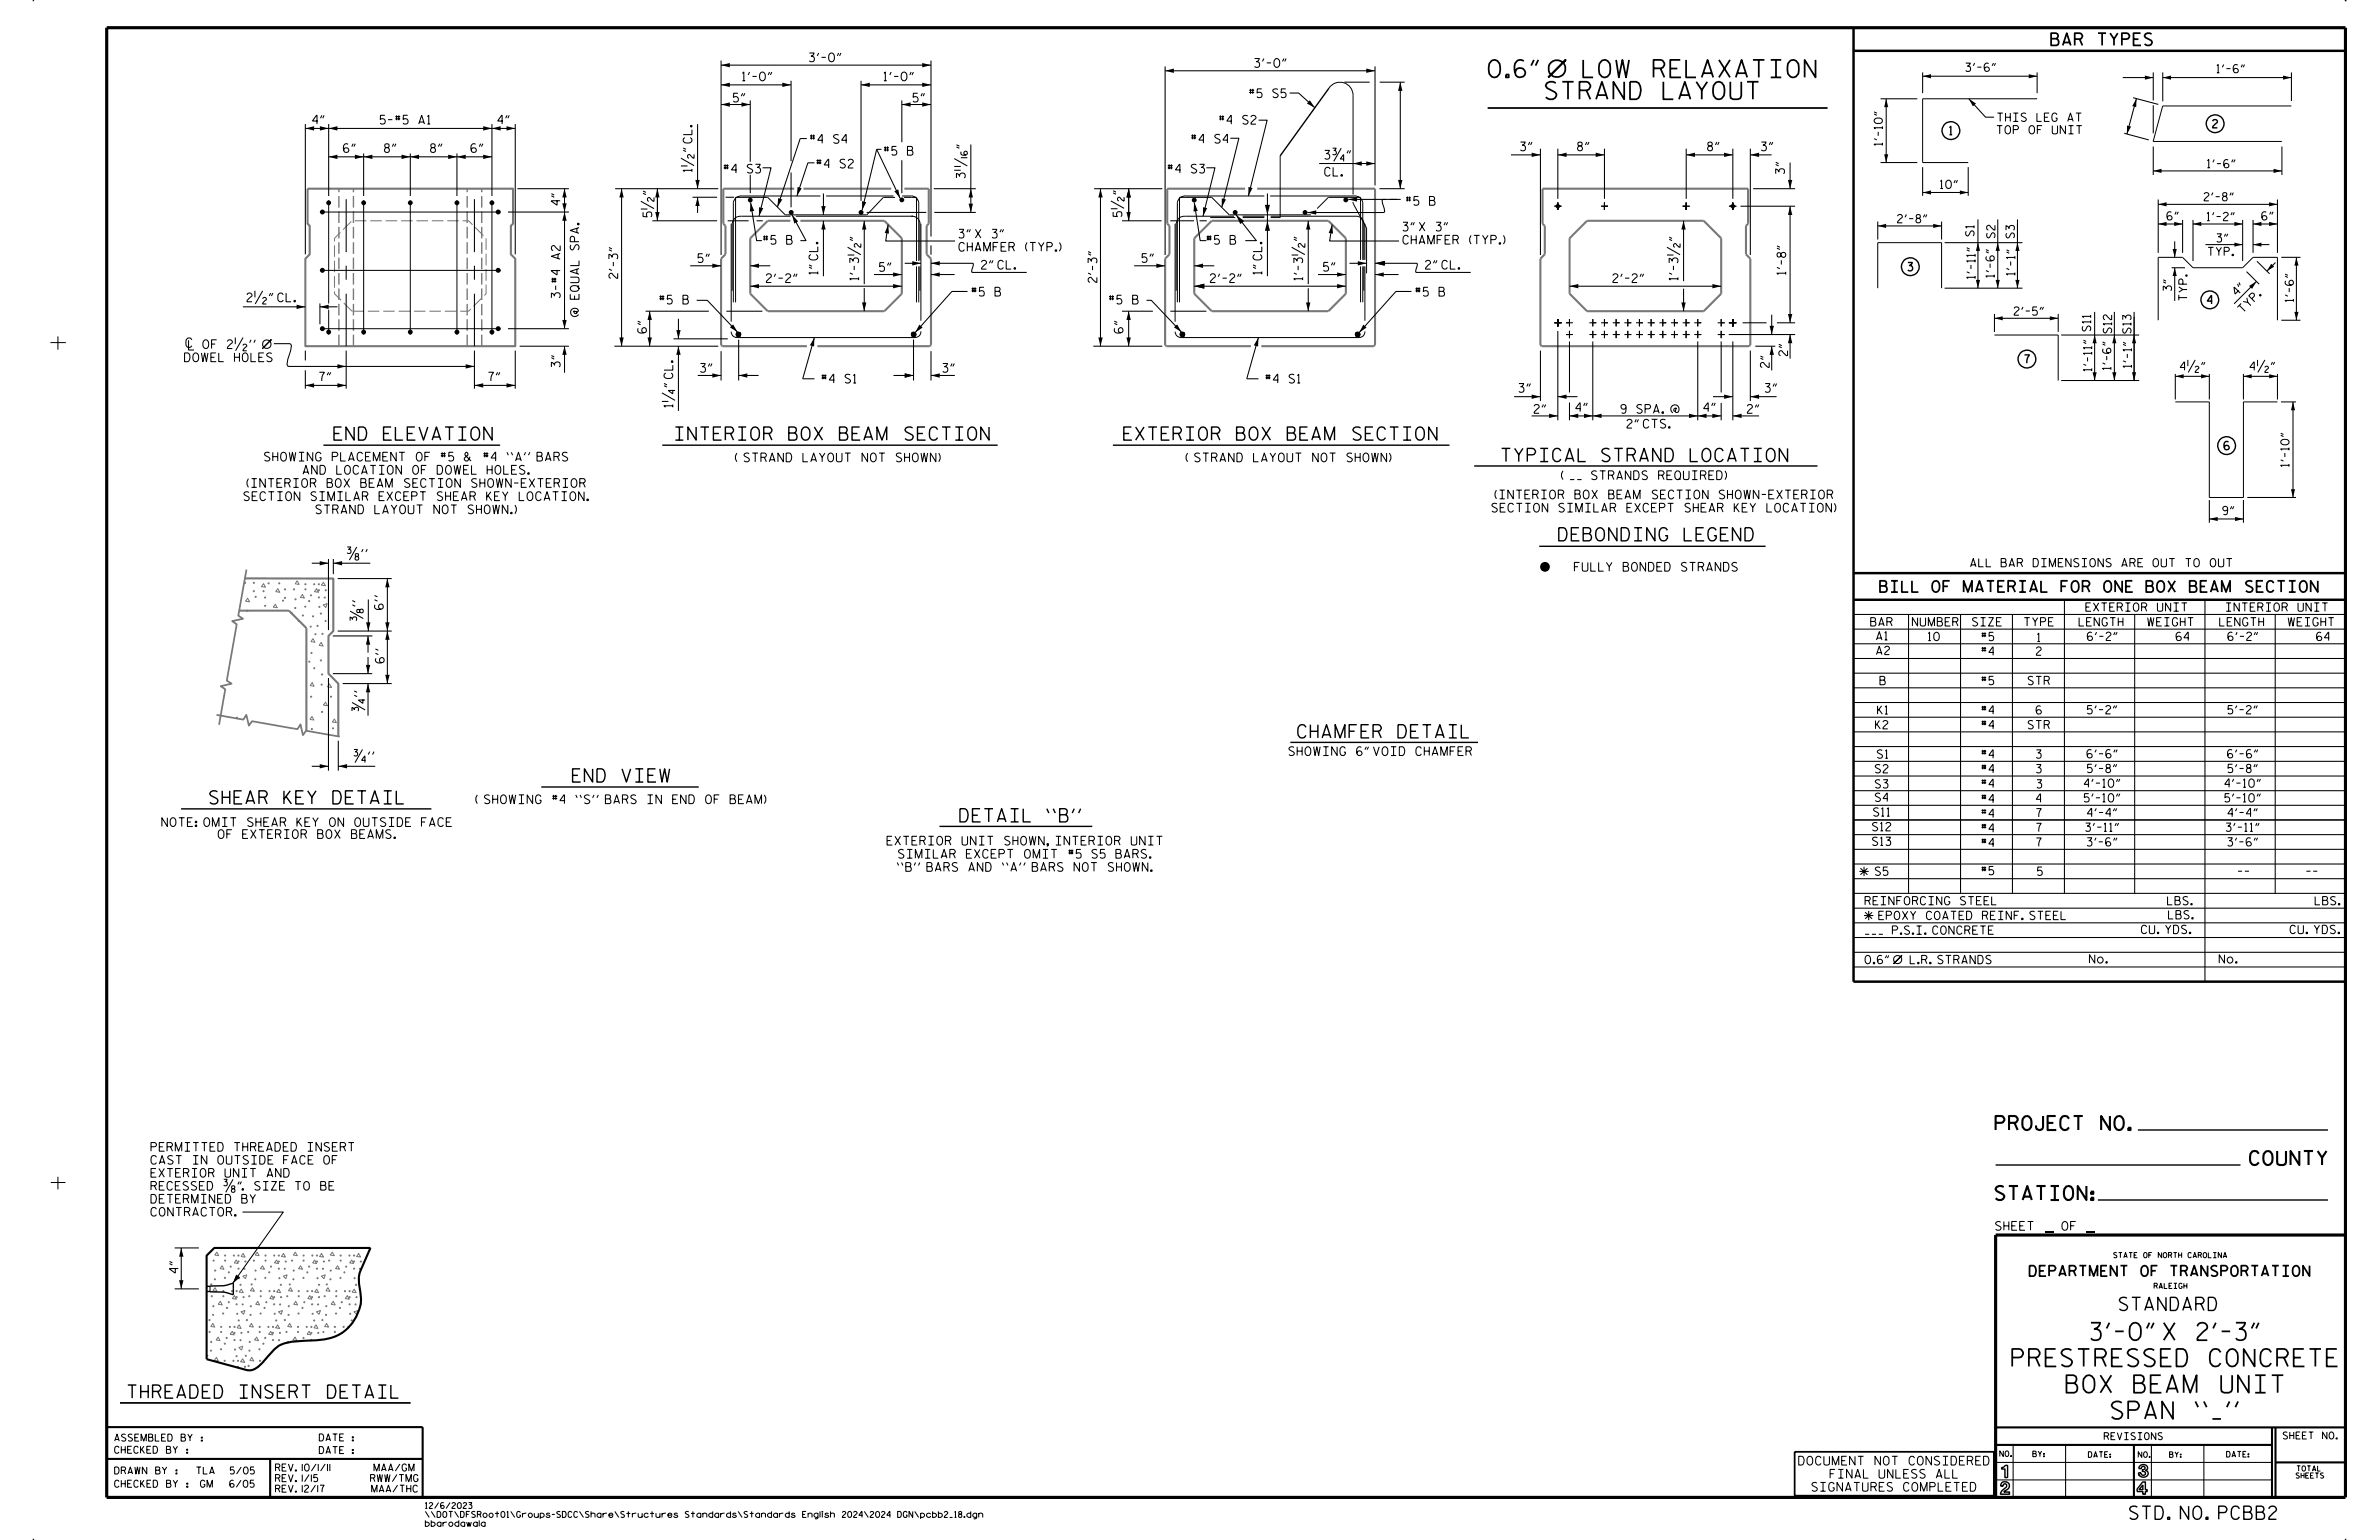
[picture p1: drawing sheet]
<svg xmlns="http://www.w3.org/2000/svg" width="864mm" height="559mm" viewBox="0 0 864 559" stroke-linecap="round" stroke-linejoin="round" font-family="sans-serif">
<defs><g id="words">
<g font-size="6.3">
<text x="540.4" y="28.1">0.6&quot; ~ LOW RELAXATION</text>
<text x="561.1" y="36">STRAND LAYOUT</text>
<text x="759" y="486.3">3'-0&quot; X 2'-3&quot;</text>
<text x="730.5" y="495.8">PRESTRESSED CONCRETE</text>
<text x="750.2" y="505.3">BOX BEAM UNIT</text>
<text x="766.6" y="514.9">SPAN ``_''</text>
</g>
<g font-size="5.1">
<text x="724.4" y="410">PROJECT NO.</text>
<text x="816.8" y="422.7">COUNTY</text>
<text x="724.4" y="435.4">STATION:</text>
</g>
<g font-size="4.8">
<text x="121.3" y="159.7">END ELEVATION</text>
<text x="245" y="159.7">INTERIOR BOX BEAM SECTION</text>
<text x="407.9" y="159.7">EXTERIOR BOX BEAM SECTION</text>
<text x="545.1" y="167.5">TYPICAL STRAND LOCATION</text>
<text x="565.9" y="196.2">DEBONDING LEGEND</text>
<text x="471.1" y="267.8">CHAMFER DETAIL</text>
<text x="207.8" y="283.8">END VIEW</text>
<text x="76.2" y="291.7">SHEAR KEY DETAIL</text>
<text x="348.5" y="298.2">DETAIL ``B''</text>
<text x="769.4" y="475.5">STANDARD</text>
<text x="46.4" y="507.3">THREADED INSERT DETAIL</text>
<text x="773.1" y="551.3">STD. NO. PCBB2</text>
</g>
<g font-size="4.4">
<text x="744.6" y="16.5">BAR TYPES</text>
<text x="726.6" y="536.1">1</text>
<text x="776.3" y="535.9">3</text>
<text x="726.2" y="542.2">2</text>
<text x="775.8" y="542.2">4</text>
</g>
<text font-size="4.1" x="682.5" y="214.8">BILL OF MATERIAL FOR ONE BOX BEAM SECTION</text>
<text font-size="3.8" x="736.8" y="463.1">DEPARTMENT OF TRANSPORTATION</text>
<g font-size="3.2">
<text x="293.8" y="22.4">3'-0&quot;</text>
<text x="269.5" y="29.3">1'-0&quot;</text>
<text x="320.9" y="29.3">1'-0&quot;</text>
<text x="455.4" y="24.4">3'-0&quot;</text>
<text x="453.5" y="35.4">#5 S5</text>
<text x="266.2" y="37">5&quot;</text>
<text x="331.5" y="37">5&quot;</text>
<text x="112.5" y="45">4&quot;</text>
<text x="138" y="45">5-#5 A1</text>
<text x="179.7" y="45">4&quot;</text>
<text x="442.5" y="45.1">#4 S2</text>
<text x="294" y="52">#4 S4</text>
<text x="432.4" y="51.9">#4 S4</text>
<text x="124.7" y="55.3">6&quot;</text>
<text x="139.6" y="55.3">8&quot;</text>
<text x="156.3" y="55.3">8&quot;</text>
<text x="171" y="55.3">6&quot;</text>
<text x="320.9" y="56.3">#5 B</text>
<text x="480.9" y="57.8">3¾&quot;</text>
<text x="552" y="54.7">3&quot;</text>
<text x="572.7" y="54.7">8&quot;</text>
<text x="619.9" y="54.7">8&quot;</text>
<text x="639.4" y="54.7">3&quot;</text>
<text x="251.2" y="62.3" transform="rotate(-90 251.2 62.3)">1½&quot; CL.</text>
<text x="262.7" y="62.8">#4 S3</text>
<text x="296.4" y="61">#4 S2</text>
<text x="423.9" y="62.8">#4 S3</text>
<text x="480.9" y="63.9">CL.</text>
<text x="647.8" y="63" transform="rotate(-90 647.8 63)">3&quot;</text>
<text x="203.3" y="75.4" transform="rotate(-90 203.3 75.4)">4&quot;</text>
<text x="510.4" y="74.5">#5 B</text>
<text x="236.6" y="78.7" transform="rotate(-90 236.6 78.7)">5½&quot;</text>
<text x="407.2" y="78.6" transform="rotate(-90 407.2 78.6)">5½&quot;</text>
<text x="509.3" y="83.8">3&quot; X 3&quot;</text>
<text x="277" y="88.6">#5 B</text>
<text x="348.1" y="86.4">3&quot; X 3&quot;</text>
<text x="438" y="88.6">#5 B</text>
<text x="509.3" y="88.6">CHAMFER (TYP.)</text>
<text x="253.4" y="95.3">5&quot;</text>
<text x="348.1" y="91.2">CHAMFER (TYP.)</text>
<text x="414.6" y="95.2">5&quot;</text>
<text x="224.2" y="101" transform="rotate(-90 224.2 101)">2'-3&quot;</text>
<text x="296.9" y="99.5" transform="rotate(-90 296.9 99.5)">1&quot; CL.</text>
<text x="311.7" y="101.6" transform="rotate(-90 311.7 101.6)">1'-3½&quot;</text>
<text x="319.3" y="98.4">5&quot;</text>
<text x="356.3" y="97.7">2&quot; CL.</text>
<text x="458" y="99.5" transform="rotate(-90 458 99.5)">1&quot; CL.</text>
<text x="472.9" y="101.6" transform="rotate(-90 472.9 101.6)">1'-3½&quot;</text>
<text x="480.5" y="98.4">5&quot;</text>
<text x="517.5" y="97.7">2&quot; CL.</text>
<text x="609.1" y="101.6" transform="rotate(-90 609.1 101.6)">1'-3½&quot;</text>
<text x="648.2" y="99.6" transform="rotate(-90 648.2 99.6)">1'-8&quot;</text>
<text x="278.2" y="102.5">2'-2&quot;</text>
<text x="352.7" y="107.4">#5 B</text>
<text x="398.2" y="102.5" transform="rotate(-90 398.2 102.5)">2'-3&quot;</text>
<text x="439.4" y="102.5">2'-2&quot;</text>
<text x="513.8" y="107.4">#5 B</text>
<text x="585.5" y="102.5">2'-2&quot;</text>
<text x="89.7" y="109.5">2½&quot; CL.</text>
<text x="203.3" y="108" transform="rotate(-90 203.3 108)">3-#4 A2</text>
<text x="239.4" y="110.3">#5 B</text>
<text x="402.6" y="110.3">#5 B</text>
<text x="210.2" y="114.9" transform="rotate(-90 210.2 114.9)">@ EQUAL SPA.</text>
<text x="234.7" y="120.9" transform="rotate(-90 234.7 120.9)">6&quot;</text>
<text x="407.7" y="120.9" transform="rotate(-90 407.7 120.9)">6&quot;</text>
<text x="67" y="131.2">DOWEL HOLES</text>
<text x="67.3" y="126.5">{ OF 2½'' ~</text>
<text x="648.9" y="129.1" transform="rotate(-90 648.9 129.1)">2&quot;</text>
<text x="203.3" y="133.2" transform="rotate(-90 203.3 133.2)">3&quot;</text>
<text x="254.3" y="135.1">3&quot;</text>
<text x="342.3" y="135.1">3&quot;</text>
<text x="642.2" y="133.3" transform="rotate(-90 642.2 133.3)">2&quot;</text>
<text x="114.9" y="138.3">7&quot;</text>
<text x="176.3" y="138.3">7&quot;</text>
<text x="298.2" y="139">#4 S1</text>
<text x="459.4" y="139">#4 S1</text>
<text x="551.4" y="142.4">3&quot;</text>
<text x="640.8" y="142.4">3&quot;</text>
<text x="244.2" y="147.8" transform="rotate(-90 244.2 147.8)">1¼&quot; CL.</text>
<text x="556.9" y="150">2&quot;</text>
<text x="572" y="149.4">4&quot;</text>
<text x="588.4" y="150">9 SPA. @</text>
<text x="618.5" y="149.4">4&quot;</text>
<text x="634.3" y="150">2&quot;</text>
<text x="590.6" y="155.3">2&quot; CTS.</text>
<text x="96" y="167.3">SHOWING PLACEMENT OF #5 &amp; #4 ``A'' BARS</text>
<text x="267" y="167.6">( STRAND LAYOUT NOT SHOWN)</text>
<text x="430.6" y="167.6">( STRAND LAYOUT NOT SHOWN)</text>
<text x="110" y="172.1">AND LOCATION OF DOWEL HOLES.</text>
<text x="89.7" y="176.8">(INTERIOR BOX BEAM SECTION SHOWN-EXTERIOR</text>
<text x="566.9" y="174">( __ STRANDS REQUIRED)</text>
<text x="88.5" y="181.6">SECTION SIMILAR EXCEPT SHEAR KEY LOCATION.</text>
<text x="541.6" y="185.8">SECTION SIMILAR EXCEPT SHEAR KEY LOCATION)</text>
<text x="542.7" y="181">(INTERIOR BOX BEAM SECTION SHOWN-EXTERIOR</text>
<text x="114.7" y="186.4">STRAND LAYOUT NOT SHOWN.)</text>
<text x="126.1" y="202.4">⅜''</text>
<text x="571.5" y="207.3">FULLY BONDED STRANDS</text>
<text x="139.1" y="221.2" transform="rotate(-90 139.1 221.2)">6''</text>
<text x="131.1" y="225.2" transform="rotate(-90 131.1 225.2)">⅜''</text>
<text x="139.5" y="240.6" transform="rotate(-90 139.5 240.6)">6''</text>
<text x="131.8" y="258" transform="rotate(-90 131.8 258)">¾''</text>
<text x="128.5" y="275.9">¾''</text>
<text x="467.9" y="274.2">SHOWING 6&quot; VOID CHAMFER</text>
<text x="172.8" y="291.6">( SHOWING #4 ``S'' BARS IN END OF BEAM)</text>
<text x="58.8" y="299.9">NOTE: OMIT SHEAR KEY ON OUTSIDE FACE</text>
<text x="79.2" y="304.2">OF EXTERIOR BOX BEAMS.</text>
<text x="322" y="306.6">EXTERIOR UNIT SHOWN, INTERIOR UNIT</text>
<text x="326.2" y="311.4">SIMILAR EXCEPT OMIT #5 S5 BARS.</text>
<text x="325.7" y="316.2">``B'' BARS AND ``A'' BARS NOT SHOWN.</text>
<text x="724.4" y="446.4">SHEET</text>
<text x="749.1" y="446.4">OF</text>
<text x="64.7" y="461.9" transform="rotate(-90 64.7 461.9)">4&quot;</text>
<text x="653" y="531.6">DOCUMENT NOT CONSIDERED</text>
<text x="664.3" y="536.3">FINAL UNLESS ALL</text>
<text x="657.7" y="541.1">SIGNATURES COMPLETED</text>
</g>
<g font-size="3.1">
<text x="54.8" y="417.7">PERMITTED THREADED INSERT</text>
<text x="54.8" y="422.4">CAST IN OUTSIDE FACE OF</text>
<text x="54.8" y="431.8">RECESSED ⅜&quot;.</text>
<text x="54.8" y="427.1">EXTERIOR UNIT AND</text>
<text x="94.5" y="431.8">SIZE TO BE</text>
<text x="54.8" y="436.6">DETERMINED BY</text>
<text x="54.8" y="441.3">CONTRACTOR.</text>
</g>
<g font-size="3">
<text x="713.6" y="25.9">3'-6&quot;</text>
<text x="804.7" y="26.4">1'-6&quot;</text>
<text x="725.1" y="44">THIS LEG AT</text>
<text x="803.2" y="46.4">2</text>
<text x="683.3" y="52.8" transform="rotate(-90 683.3 52.8)">1'-10&quot;</text>
<text x="707.7" y="48.9">1</text>
<text x="724.9" y="48.6">TOP OF UNIT</text>
<text x="801.3" y="60.9">1'-6&quot;</text>
<text x="704.3" y="68.4">10&quot;</text>
<text x="800.1" y="72.9">2'-8&quot;</text>
<text x="688.8" y="80.9">2'-8&quot;</text>
<text x="786.6" y="79.8">6&quot;</text>
<text x="801.2" y="80.1">1'-2&quot;</text>
<text x="821" y="79.8">6&quot;</text>
<text x="716.6" y="85.6" transform="rotate(-90 716.6 85.6)">S1</text>
<text x="724.2" y="86.3" transform="rotate(-90 724.2 86.3)">S2</text>
<text x="731.2" y="86.4" transform="rotate(-90 731.2 86.4)">S3</text>
<text x="804.8" y="87.9">3&quot;</text>
<text x="801.5" y="92.7">TYP.</text>
<text x="692.6" y="98.3">3</text>
<text x="717" y="101.1" transform="rotate(-90 717 101.1)">1'-11&quot;</text>
<text x="723.9" y="100.6" transform="rotate(-90 723.9 100.6)">1'-6&quot;</text>
<text x="731.4" y="99.9" transform="rotate(-90 731.4 99.9)">1'-1&quot;</text>
<text x="788.3" y="105.5" transform="rotate(-90 788.3 105.5)">3&quot;</text>
<text x="812.2" y="107.4" transform="rotate(-45 812.2 107.4)">4 &quot;</text>
<text x="793.9" y="109" transform="rotate(-90 793.9 109)">TYP.</text>
<text x="801.3" y="110.3">4</text>
<text x="814.3" y="113.6" transform="rotate(-45 814.3 113.6)">T Y P .</text>
<text x="832.5" y="109.5" transform="rotate(-90 832.5 109.5)">1'-6&quot;</text>
<text x="731.2" y="114.4">2'-5&quot;</text>
<text x="758.9" y="120.1" transform="rotate(-90 758.9 120.1)">S11</text>
<text x="766.5" y="120.8" transform="rotate(-90 766.5 120.8)">S12</text>
<text x="773.6" y="120.9" transform="rotate(-90 773.6 120.9)">S13</text>
<text x="734.9" y="131.8">7</text>
<text x="759.3" y="134.6" transform="rotate(-90 759.3 134.6)">1'-11&quot;</text>
<text x="766.3" y="134.2" transform="rotate(-90 766.3 134.2)">1'-6&quot;</text>
<text x="773.7" y="133.4" transform="rotate(-90 773.7 133.4)">1'-1&quot;</text>
<text x="791.5" y="134.4">4½&quot;</text>
<text x="816.8" y="134.4">4½&quot;</text>
<text x="830.9" y="169.3" transform="rotate(-90 830.9 169.3)">1'-10&quot;</text>
<text x="806.9" y="186.8">9&quot;</text>
<text x="715.3" y="205.7">ALL BAR DIMENSIONS ARE OUT TO OUT</text>
<text x="757.2" y="221.8">EXTERIOR UNIT</text>
<text x="808" y="221.8">INTERIOR UNIT</text>
<text x="679.1" y="227.1">BAR</text>
<text x="694.2" y="227.1">NUMBER</text>
<text x="716" y="227.1">SIZE</text>
<text x="734.8" y="227.1">TYPE</text>
<text x="754.7" y="227.1">LENGTH</text>
<text x="779.6" y="227.1">WEIGHT</text>
<text x="805.8" y="227.1">LENGTH</text>
<text x="830.7" y="227.1">WEIGHT</text>
<text x="681.2" y="232.2">A1</text>
<text x="700" y="232.5">10</text>
<text x="719.3" y="232.5">#5</text>
<text x="739.6" y="232.8">1</text>
<text x="757.7" y="232.4">6'-2&quot;</text>
<text x="790" y="232.5">64</text>
<text x="808.7" y="232.4">6'-2&quot;</text>
<text x="841" y="232.5">64</text>
<text x="681.2" y="237.5">A2</text>
<text x="719.3" y="237.8">#4</text>
<text x="739.2" y="237.8">2</text>
<text x="682.5" y="248.4">B</text>
<text x="719.3" y="248.4">#5</text>
<text x="736.2" y="248.4">STR</text>
<text x="681.6" y="259.1">K1</text>
<text x="719.3" y="259.1">#4</text>
<text x="739.1" y="259.1">6</text>
<text x="757.8" y="259">5'-2&quot;</text>
<text x="808.8" y="259">5'-2&quot;</text>
<text x="680.8" y="264.5">K2</text>
<text x="719.3" y="264.5">#4</text>
<text x="736.2" y="264.5">STR</text>
<text x="681.5" y="275.1">S1</text>
<text x="719.3" y="275.1">#4</text>
<text x="739.2" y="275.1">3</text>
<text x="757.6" y="275">6'-6&quot;</text>
<text x="808.6" y="275">6'-6&quot;</text>
<text x="680.8" y="280.5">S2</text>
<text x="719.3" y="280.5">#4</text>
<text x="739.2" y="280.5">3</text>
<text x="757.8" y="280.3">5'-8&quot;</text>
<text x="808.8" y="280.3">5'-8&quot;</text>
<text x="680.8" y="286">S3</text>
<text x="719.3" y="285.8">#4</text>
<text x="739.4" y="285.9">3</text>
<text x="756.6" y="285.7">4'-10&quot;</text>
<text x="807.7" y="285.7">4'-10&quot;</text>
<text x="680.8" y="290.8">S4</text>
<text x="719.3" y="291.3">#4</text>
<text x="739.2" y="291.1">4</text>
<text x="756.6" y="291">5'-10&quot;</text>
<text x="807.7" y="291">5'-10&quot;</text>
<text x="680.1" y="296.1">S11</text>
<text x="719.3" y="296.6">#4</text>
<text x="739.2" y="296.4">7</text>
<text x="757.8" y="296.4">4'-4&quot;</text>
<text x="808.8" y="296.4">4'-4&quot;</text>
<text x="679.7" y="301.5">S12</text>
<text x="719.3" y="302">#4</text>
<text x="739.2" y="301.8">7</text>
<text x="757.1" y="301.7">3'-11&quot;</text>
<text x="808.1" y="301.7">3'-11&quot;</text>
<text x="679.7" y="306.8">S13</text>
<text x="719.3" y="307.3">#4</text>
<text x="739.2" y="307.1">7</text>
<text x="757.7" y="307">3'-6&quot;</text>
<text x="808.7" y="307">3'-6&quot;</text>
<text x="680.7" y="317.6">S5</text>
<text x="719.3" y="317.4">#5</text>
<text x="739.6" y="317.6">5</text>
<text x="812.4" y="317.6">--</text>
<text x="837.2" y="317.6">--</text>
<text x="677.1" y="328.3">REINFORCING STEEL</text>
<text x="786.8" y="328.3">LBS.</text>
<text x="840.4" y="328.3">LBS.</text>
<text x="677.1" y="333.7">* EPOXY COATED REINF. STEEL</text>
<text x="787.2" y="333.4">LBS.</text>
<text x="677.1" y="339">___ P.S.I. CONCRETE</text>
<text x="777.4" y="338.8">CU. YDS.</text>
<text x="831.4" y="338.8">CU. YDS.</text>
<text x="758.5" y="349.4">No.</text>
<text x="805.6" y="349.4">No.</text>
</g>
<g font-size="2.6">
<text x="100" y="533.8">REV. 10/1/11</text>
<text x="137.2" y="533.8">MAA/GM</text>
<text x="41.6" y="534.9">DRAWN BY :</text>
<text x="41.6" y="539.7">CHECKED BY :</text>
<text x="74.2" y="534.9">TLA</text>
<text x="84.8" y="534.9">5/05</text>
<text x="85" y="539.7">6/05</text>
<text x="100" y="537.6">REV. 1/15</text>
<text x="130" y="537.6">RWW/TMG</text>
<text x="100" y="541.5">REV. 12/17</text>
<text x="134.9" y="541.5">MAA/THC</text>
</g>
<g font-size="2.5">
<text x="41.6" y="527.3">CHECKED BY :</text>
<text x="41.6" y="522.9">ASSEMBLED BY :</text>
<text x="115.9" y="522.8">DATE :</text>
<text x="115.9" y="527.4">DATE :</text>
<text x="763.9" y="522.4">REVISIONS</text>
<text x="828.8" y="522.1">SHEET NO.</text>
</g>
<g font-size="2.2">
<text x="154.4" y="547.4">12/6/2023</text>
<text x="154.4" y="550.6">\\DOT\DFSRoot01\Groups-SDCC\Share\Structures Standards\Standards English 2024\2024 DGN\pcbb2_18.dgn</text>
<text x="154.4" y="553.8">bbarodawala</text>
</g>
<g font-size="2">
<text x="725.9" y="528.5">NO.</text>
<text x="737.9" y="528.6">BY:</text>
<text x="758.1" y="528.8">DATE:</text>
<text x="776.2" y="528.8">NO.</text>
<text x="787.6" y="528.8">BY:</text>
<text x="808.3" y="528.7">DATE:</text>
</g>
<g font-size="1.9">
<text x="767.3" y="456.4">STATE OF NORTH CAROLINA</text>
<text x="782" y="467.5">RALEIGH</text>
<text x="833.8" y="533.8">TOTAL</text>
<text x="833.5" y="536.4">SHEETS</text>
</g>
</g></defs>
<path d="M111.7 68.5h74.5v12.7l-.7 .8v10.3l1.5 1.6v31.7h-76.2v-31.7l1.6-1.6v-10.3l-.7-.8zM288.3 68.5h-25.7v12.7l.7 .8v10.3l-1.5 1.6v31.3l.4 .4h30.7M291.6 68.5h31.9M328.3 68.5h8.8v12.7l-.7 .8v10.3l1.6 1.6v31.3l-.5 .4h-40.8M452 68.5h-28.3v12.7l.8 .8v10.3l-1.6 1.6v31.3l.5 .4h30.7M456.4 68.5h42.7v56.7l-.4 .4h-40.8M560 68.5h74.6v12.7l-.8 .8v10.3l1.6 1.6v31.3l-.5 .4h-75.3l-.4-.4v-31.3l1.6-1.6v-10.3l-.8-.8zM286.9 80.1h-8.2l-6.4 6.4v20.1l6.4 6.3h42.3l6.4-6.3v-20.1l-6.4-6.4h-30.5M439.9 80.1h42.3l6.4 6.4v20.1l-6.4 6.3h-42.3l-6.4-6.3v-20.1zM576.1 80.1h42.4l6.3 6.4v20.1l-6.3 6.3h-42.4l-6.3-6.3v-20.1zM88.9 209.9h32.1v19.1l-1.8 1.8v13.6l3.6 3.6v19.2M86.8 221.6h18.1l6.3 6.3v37.2" fill="none" stroke="#787878" stroke-width=".76" stroke-linecap="butt"/>
<g fill="none" stroke="#787878" stroke-width=".36">
<path d="M626.8 125.4h.1M88.9 211.3l.2 .1v.3l-.3-.1zM89.9 217.1l.7 1.3-1.5-.2zM92 214.3l.3 .1v.3l-.3-.1zM92 211.3l.3 .1v.3l-.3-.1zM92.7 216.4l.3 .1-.1 .2h-.3zM95.5 214.3l.3 .1v.3l-.3-.1zM95.7 211.8l.7 1.3-1.5-.2zM96.1 216.6l.3 .1-.1 .3-.2-.1zM96.1 219.6l.3 .1v.3h-.3zM97.4 211.5l.3 .1-.1 .2h-.3zM99.9 219.3l.7 1.2-1.4-.2z"/>
<path d="M100.9 213.6l.7 1.3-1.5-.2zM101.2 211.5l.3 .1v.2h-.3zM102.6 217.8h.3v.3h-.3zM103.3 216.8l.3 .1v.2h-.3zM103.3 213.7h.3v.3h-.3zM106.6 213.7h.3l-.1 .3h-.3zM107.1 217.3h.4l-.1 .3h-.3zM107.9 210.7l.7 1.4-1.5-.3zM109.8 215.7l.7 1.3-1.5-.2zM110.7 220h.3l-.1 .3-.3-.1zM110.8 213.7h.3l-.1 .3h-.3zM110.8 211.8l.3 .1-.1 .3-.3-.1z"/>
<path d="M112.1 217.9l.3 .1v.3l-.4-.1zM112.8 215.8l.3 .1-.1 .3-.3-.1zM113.9 211.8l.3 .1v.3l-.3-.1zM114.9 213.6l.7 1.3-1.4-.2zM115.6 216.6h.3v.4l-.3-.1zM115.6 211.8l.3 .1v.3l-.3-.1zM115.6 214l.3 .1v.2h-.3zM117.3 219.5l1.4-.5-.4 1.5zM117.4 211.3l.7 1.2-1.4-.2zM117.8 216.6l.3 .1-.1 .3-.3-.1zM118.1 214l.3 .1v.2h-.3zM89.6 221.5h.3l-.1 .3h-.3z"/>
<path d="M105.7 222.3l.3 .1v.3l-.3-.1zM107.1 220.5h.3l-.1 .3-.3-.1zM108.3 225.2h.3v.3h-.3zM109.9 223.2h.2v.3l-.3-.1zM112.2 239.9l.3 .1-.1 .3-.3-.1zM112.7 227.2l.3 .1-.1 .3-.3-.1zM113 236.7l.2 .1v.3h-.3zM113.5 223.4l.3 .1v.3l-.3-.1zM113.6 231.7l.7 1.3-1.4-.2zM114.4 230h.3l-.1 .3h-.3zM115.1 226.9l.3 .1v.3l-.3-.1zM115.8 220.1h.3v.3l-.4-.1z"/>
<path d="M116.4 222.5h.3l-.1 .3-.3-.1zM116.4 239.5h.3l-.1 .3-.3-.1zM116.6 233.1l.7 1.3-1.5-.2zM116.9 229.8l.3 .1v.3l-.3-.1zM118.1 225.2h.3l-.1 .3h-.3zM112.8 252.6l.3 .1v.3l-.3-.1zM113.2 260l.7 1.3-1.4-.2zM113.3 247.7l.7 1.3-1.4-.2zM113.9 242.3l.3 .1v.2h-.3zM116.7 248.2l.2 .1v.3l-.3-.1zM116.8 258.2h.3l-.1 .3-.3-.1zM116.8 244.5l.3 .1v.3h-.4z"/>
<path d="M118.1 254.8l.8 1.3-1.5-.2zM119.6 248.1l.7 1.3-1.4-.2zM120.1 252.6l.2 .1v.3l-.3-.1zM85.9 260.3h.3l-.1 .3h-.2zM113.1 264.4h.3l-.1 .3h-.2zM120.8 264.1l.2 .1v.2h-.3zM121.4 260.9l.7 1.3-1.5-.2zM77.4 457.2l.3 .1-.1 .3-.2-.1zM78.7 454.3l.7 1.3-1.4-.2zM80.6 459.3l.7 1.3-1.4-.3zM81.6 457.2l.3 .1-.1 .3-.2-.1zM81.6 455.4l.3 .1-.1 .3-.2-.1z"/>
<path d="M83.6 459.4l.3 .1v.3l-.4-.1zM84.8 455.4l.3 .1-.1 .3-.3-.1zM85.8 457.2l.6 1.3-1.4-.2zM86.5 455.4l.2 .1v.3l-.3-.1zM86.5 457.6h.2v.3h-.3zM88.3 454.8l.7 1.3-1.5-.2zM89 457.6h.3l-.1 .3h-.3zM92.1 457.2l.3 .1-.1 .3-.3-.1zM93.4 454.3l.7 1.3-1.5-.2zM95.3 459.3l.7 1.3-1.5-.3zM96.2 457.2l.4 .1-.1 .3-.3-.1zM96.2 455.4l.4 .1-.1 .3-.3-.1z"/>
<path d="M98.2 459.4l.3 .1v.3l-.3-.1zM99.4 455.4l.3 .1v.3l-.3-.1zM100.4 457.2l.7 1.3-1.5-.2zM101.1 455.4l.3 .1-.1 .3-.3-.1zM101.1 457.6h.3l-.1 .3h-.3zM102.9 454.8l.7 1.3-1.5-.2zM103.6 457.6h.3v.3h-.4zM105.9 457.2l.3 .1v.3l-.3-.1zM107.2 454.3l.7 1.3-1.4-.2zM109.1 459.3l.7 1.3-1.4-.3zM110.1 457.2l.3 .1-.1 .3-.3-.1zM110.1 455.4l.3 .1-.1 .3-.3-.1z"/>
<path d="M112.1 459.4l.3 .1-.1 .3-.3-.1zM113.3 455.4l.3 .1-.1 .3-.3-.1zM114.2 457.2l.7 1.3-1.4-.2zM114.9 455.4l.4 .1-.1 .3-.3-.1zM114.9 457.6h.4l-.1 .3h-.3zM116.7 454.8l.7 1.3-1.4-.2zM117.4 457.6h.4l-.1 .3h-.3zM119.3 457.2l.4 .1-.1 .3-.3-.1zM120.6 454.3l.8 1.3-1.5-.2zM122.6 459.3l.7 1.3-1.5-.3zM123.5 457.2l.3 .1v.3l-.3-.1zM123.5 455.4l.3 .1v.3l-.3-.1z"/>
<path d="M125.6 459.4l.2 .1v.3l-.3-.1zM126.7 455.4l.3 .1v.3l-.3-.1zM127.7 457.2l.7 1.3-1.5-.2zM128.4 455.4l.3 .1-.1 .3-.3-.1zM128.4 457.6h.3l-.1 .3h-.3zM130.2 454.8l.7 1.3-1.5-.2zM130.9 457.6h.3l-.1 .3h-.3zM75.9 478.8l.3 .1v.3l-.4-.1zM76.6 465.9h.3l-.1 .3h-.3zM76.8 470.2h.2v.3h-.3zM77.2 477h.3v.3l-.3-.1zM77.3 473.8l.3 .1v.2h-.3z"/>
<path d="M77.9 464l.3 .1-.1 .3-.3-.1zM78 460.9h.3l-.1 .3h-.3zM78.1 467.3l.7 1.3-1.5-.3zM80 472.2l.7 1.3-1.5-.2zM80.9 476.5l.3 .2h-.4zM80.9 470.2h.3v.3h-.3zM80.9 468.3l.3 .1v.3l-.3-.1zM81.5 463.5l.3 .1v.3l-.3-.1zM82.3 474.4l.3 .1-.1 .3-.3-.1zM82.9 461.5h.4l-.1 .4-.3-.1zM82.9 472.3l.3 .1v.3l-.3-.1zM84.1 468.3l.3 .1-.1 .3-.2-.1z"/>
<path d="M85.1 470.1l.7 1.3-1.5-.2zM85.8 473.1h.3l-.1 .3h-.3zM85.8 468.3l.3 .1-.1 .3-.3-.1zM85.8 470.5l.3 .1-.1 .3-.3-.1zM86 476.5l.3 .1-.1 .3-.3-.1zM86.5 460.2h.2v.3l-.3-.1zM86.5 479h.3v.3l-.3-.1zM86.6 463.6l.4 .1-.1 .3-.3-.1zM87.2 466l.3 .1-.1 .3-.3-.1zM87.5 476l1.4-.5-.5 1.4zM87.6 467.8l.7 1.3-1.5-.3zM87.9 473.1l.3 .1v.3l-.3-.1z"/>
<path d="M88.2 463.1l1.4-.5-.5 1.4zM88.3 470.5l.3 .1-.1 .3-.3-.1zM88.6 460.2l.3 .1v.3l-.4-.1zM89.5 478.8l.3 .1-.1 .3-.2-.1zM90.4 470.2h.3l-.1 .3h-.3zM90.8 477h.3v.3l-.3-.1zM90.9 473.8l.3 .1v.2h-.3zM91.2 465.9h.3v.3h-.3zM91.7 467.3l.7 1.3-1.5-.3zM92.5 464l.3 .1v.3l-.3-.1zM92.6 460.9h.3v.3h-.3zM93.6 472.2l.7 1.3-1.5-.2z"/>
<path d="M94.5 476.5h.3l-.1 .3-.3-.1zM94.5 470.2h.3v.3h-.3zM94.5 468.3l.3 .1v.3l-.3-.1zM95.9 474.4l.3 .1-.1 .3-.3-.1zM96.2 463.5l.3 .1-.1 .3-.3-.1zM96.6 472.3l.2 .1v.3l-.3-.1zM97.6 461.5h.3l-.1 .4-.3-.1zM97.7 468.3l.3 .1v.3l-.3-.1zM98.7 470.1l.7 1.3-1.5-.2zM99.4 473.1h.3l-.1 .3h-.3zM99.4 468.3l.3 .1-.1 .3-.3-.1zM99.4 470.5l.3 .1-.1 .3-.3-.1z"/>
<path d="M99.6 476.5l.3 .1-.1 .3-.2-.1zM100.2 479h.2v.3l-.3-.1zM101.1 476l1.4-.5-.4 1.4zM101.1 460.2h.3v.3l-.4-.1zM101.2 467.8l.7 1.3-1.5-.3zM101.3 463.6l.3 .1-.1 .3-.3-.1zM101.6 473.1l.2 .1v.3l-.3-.1zM101.8 466l.3 .1v.3l-.3-.1zM101.9 470.5l.3 .1-.1 .3-.3-.1zM102.8 463.1l1.4-.5-.4 1.4zM103.3 460.2l.2 .1v.3l-.3-.1zM103.3 478.8l.3 .1-.1 .3-.2-.1z"/>
<path d="M104.1 470.2h.3v.3h-.3zM104.6 477h.3l-.1 .3-.2-.1zM104.7 473.8l.3 .1v.2h-.3zM105.1 465.9h.3l-.1 .3h-.3zM105.4 467.3l.8 1.3-1.5-.3zM106.4 464l.3 .1-.1 .3-.3-.1zM106.5 460.9h.3l-.1 .3h-.3zM107.4 472.2l.7 1.3-1.5-.2zM108.3 476.5h.2v.3l-.3-.1zM108.3 470.2h.3l-.1 .3h-.2zM108.3 468.3l.3 .1-.1 .3-.2-.1zM109.7 474.4l.3 .1-.1 .3-.3-.1z"/>
<path d="M110 463.5l.3 .1v.3l-.3-.1zM110.3 472.3l.3 .1v.3l-.3-.1zM111.4 461.5h.3v.4l-.3-.1zM111.5 468.3l.3 .1-.1 .3-.3-.1zM112.5 470.1l.7 1.3-1.5-.2zM113.2 473.1h.3l-.1 .3h-.3zM113.2 468.3l.3 .1-.1 .3-.3-.1zM113.2 470.5l.3 .1-.1 .3-.3-.1zM113.4 476.5l.3 .1-.1 .3-.3-.1zM113.9 479h.3v.3l-.3-.1zM114.9 476l1.4-.5-.5 1.4zM114.9 460.2h.4l-.1 .3-.3-.1z"/>
<path d="M115 467.8l.7 1.3-1.5-.3zM115.1 463.6l.3 .1v.3l-.3-.1zM115.4 473.1l.2 .1v.3l-.3-.1zM115.7 470.5l.3 .1-.1 .3-.3-.1zM115.7 466l.3 .1-.1 .3-.3-.1zM116.7 463.1l1.4-.5-.5 1.4zM116.9 478.8l.3 .1v.3l-.3-.1zM117.1 460.2l.3 .1-.1 .3-.2-.1zM117.8 470.2h.2v.3h-.3zM118.2 477h.3v.3l-.3-.1zM118.3 473.8l.3 .1v.2h-.3zM118.5 465.9h.3l-.1 .3h-.2z"/>
<path d="M119.1 467.3l.7 1.3-1.5-.3zM119.8 464l.3 .1v.3l-.3-.1zM119.9 460.9h.3v.3h-.3zM121 472.2l.7 1.3-1.5-.2zM121.9 476.5h.3l-.1 .3-.3-.1zM122 470.2h.2v.3h-.3zM122 468.3l.2 .1v.3l-.3-.1zM123.3 474.4l.3 .1-.1 .3-.3-.1zM123.5 463.5l.3 .1-.1 .3-.3-.1zM123.9 472.3l.3 .1v.3l-.3-.1zM124.9 461.5h.3l-.1 .4-.3-.1zM125.1 468.3l.3 .1-.1 .3-.2-.1z"/>
<path d="M126.1 470.1l.7 1.3-1.5-.2zM126.8 473.1h.3l-.1 .3h-.2zM126.8 468.3l.3 .1-.1 .3-.3-.1zM126.8 470.5l.3 .1-.1 .3-.3-.1zM127 476.5l.3 .1-.1 .3-.3-.1zM127.5 479h.3v.3l-.3-.1zM128.4 460.2h.3l-.1 .3-.3-.1zM128.5 476l1.4-.5-.5 1.4zM128.6 467.8l.7 1.3-1.5-.3zM128.6 463.6l.3 .1-.1 .3-.2-.1zM128.9 473.1l.4 .1-.1 .3-.3-.1zM129.2 466l.2 .1v.3l-.3-.1z"/>
<path d="M129.3 470.5l.3 .1-.1 .3-.2-.1zM130.6 460.2l.2 .1v.3l-.3-.1zM75.1 491.8h.3v.3h-.3zM76 483.1l.3 .1-.1 .3-.3-.1zM76.4 489.9l.3 .1v.3l-.3-.1zM76.6 486.8h.2v.3l-.3-.1zM77.3 480.2l.7 1.3-1.5-.2zM78.6 492.5l.7 1.4-1.5-.3zM79.2 485.2l.7 1.2-1.5-.2zM80.1 489.4l.3 .1-.1 .3-.3-.1zM80.2 483.1l.2 .1v.3l-.3-.1zM80.2 481.3l.2 .1v.2h-.3z"/>
<path d="M81.4 493.6l.3 .1v.3l-.3-.1zM81.5 487.4l.3 .1-.1 .3-.2-.1zM82.2 485.3l.2 .1v.3l-.3-.1zM83.3 481.3l.3 .1v.2h-.3zM84.3 483.1l.7 1.3-1.5-.2zM84.6 493.6l.3 .1-.1 .3-.2-.1zM85 486.1h.3l-.1 .3h-.3zM85 481.3l.3 .1-.1 .2h-.3zM85 483.5h.3l-.1 .3h-.3zM85.2 489.5l.3 .1-.1 .3-.2-.1zM85.8 491.9l.2 .1v.3l-.3-.1zM86.3 493.6l.3 .1-.1 .3-.3-.1z"/>
<path d="M86.3 495.8h.3l-.1 .3h-.3zM86.7 489l1.4-.5-.4 1.4zM86.8 480.7l.7 1.3-1.5-.2zM87.2 486.1l.3 .1-.1 .3-.3-.1zM87.5 483.5h.3l-.1 .3h-.2zM88.1 493l.7 1.3-1.5-.2zM88.8 495.8h.3l-.1 .3h-.3zM89.1 491.8h.3v.3h-.3zM90 483.1l.2 .1v.3l-.3-.1zM90.1 495.4l.3 .1-.1 .3-.2-.1zM90.4 489.9l.3 .1v.3l-.3-.1zM90.5 486.8h.3v.3l-.3-.1z"/>
<path d="M91.3 480.2l.7 1.3-1.5-.2zM91.4 492.5l.7 1.4-1.4-.3zM93.2 485.2l.7 1.2-1.5-.2zM94.1 489.4l.3 .1-.1 .3-.3-.1zM94.2 483.1l.2 .1v.3l-.3-.1zM94.2 481.3l.2 .1v.2h-.3zM94.3 493.6l.3 .1-.1 .3-.3-.1zM95.5 487.4l.3 .1-.1 .3-.3-.1zM96.1 485.3l.3 .1v.3l-.3-.1zM97.3 481.3l.3 .1-.1 .2h-.2zM98.3 483.1l.7 1.3-1.5-.2zM99 486.1h.3l-.1 .3h-.2z"/>
<path d="M99 481.3l.3 .1-.1 .2h-.3zM99 483.5h.3l-.1 .3h-.3zM100.8 480.7l.7 1.3-1.5-.2zM101.1 486.1l.4 .1-.1 .3-.3-.1zM101.5 483.5h.3l-.1 .3h-.2zM103.9 483.1l.3 .1-.1 .3-.3-.1zM104.5 486.8h.2v.3l-.3-.1zM105.2 480.2l.7 1.3-1.5-.2zM107.1 485.2l.7 1.2-1.5-.2zM108.1 483.1l.2 .1v.3l-.3-.1zM108.1 481.3l.2 .1v.2h-.3zM110.1 485.3l.2 .1v.3l-.3-.1z"/>
<path d="M111.2 481.3l.3 .1v.2h-.3zM112.2 483.1l.7 1.3-1.5-.2zM112.9 486.1h.3l-.1 .3h-.2zM112.9 481.3l.3 .1-.1 .2h-.2zM112.9 483.5h.3l-.1 .3h-.2zM114.7 480.7l.7 1.3-1.5-.2zM115.4 483.5h.3l-.1 .3h-.2zM117.3 483.1l.2 .1v.3l-.3-.1zM118.6 480.2l.7 1.3-1.5-.2zM121.5 483.1l.2 .1v.3l-.3-.1zM121.5 481.3l.2 .1v.2h-.3zM124.6 481.3l.3 .1-.1 .2h-.2z"/>
<path d="M126.3 481.3l.3 .1-.1 .2h-.2z"/>
</g>
<path d="M127.8 112.9l-6.4-6.3v-20.1l6.4-6.4h42.3l6.4 6.4v20.1l-6.4 6.3h-42.3" fill="none" stroke="#787878" stroke-width=".38" stroke-dasharray="4.2 1.4" stroke-linecap="butt"/>
<path d="M123 125.6v-57.1M128.3 125.6v-57.1M169.6 125.6v-57.1M174.9 125.6v-57.1" fill="none" stroke="#787878" stroke-width=".51" stroke-dasharray="4.2 1.4" stroke-linecap="butt"/>
<path d="M89.5 206.7l-3 16.7 1.7 1.1-3.9 .9 1.6 1.1-3.6 20.5 1.8 1.1-4 .9 1.7 1.1-2.3 12.9M78.6 259.4l9.7 1.7 1.1-1.7 .9 3.9 1.2-1.6 16.5 2.9 1.1-1.7 .9 3.9 1.1-1.7 12.2 2.2" fill="none" stroke="#787878" stroke-width=".63" stroke-linecap="butt"/>
<g fill="#000">
<path d="M261.8 30.8l3.1-.8v1.6zM261.8 23.6l3.1-.7v1.5zM261.8 37.9l3.1-.8v1.6zM269.2 37.1l3.1 .8-3.1 .8zM284 30l3.2 .8-3.2 .8zM312.6 30.8l3.1-.8v1.6zM327.4 37.9l3.2-.8v1.6zM334.8 22.9l3.2 .7-3.2 .8zM334.8 30l3.2 .8-3.2 .8zM334.8 37.1l3.2 .8-3.2 .8zM422.9 25.7l3.2-.8v1.6zM475.5 36.4l1.8 2.7-2.9-1.5z"/>
<path d="M496 24.9l3.1 .8-3.1 .8zM508.3 29.8l.8 3.2h-1.6zM684.7 35.8l.7 3.1h-1.4zM697.9 27.7l3.1-.8v1.5zM714.7 35.8l2.6 1.8-1.1 1zM736.5 26.9l3 .8-3 .7zM775.5 35.8v3.1l-1.5-.4zM778.6 27.4l3 .8-3 .7zM785.1 28.2l3-.8v1.5zM828.8 27.4l3 .8-3 .7zM110.8 46.6l3.2-.8v1.6zM116.1 45.8l3.2 .8-3.2 .8z"/>
<path d="M119.3 56.9l3.2-.8v1.6zM119.3 46.6l3.2-.8v1.6zM128.8 56.1l3.2 .8-3.2 .8zM132 56.9l3.2-.8v1.6zM145.8 56.1l3.1 .8-3.1 .8zM148.9 56.9l3.2-.8v1.6zM162.7 56.1l3.2 .8-3.2 .8zM165.9 56.9l3.2-.8v1.6zM175.4 56.1l3.2 .8-3.2 .8zM175.4 45.8l3.2 .8-3.2 .8zM178.6 46.6l3.2-.8v1.6zM183.9 45.8l3.1 .8-3.1 .8z"/>
<path d="M496 58.6l3.1 .7-3.1 .8zM556 55.4l3.2 .8-3.2 .8zM565.5 56.2l3.2-.8v1.6zM579.3 55.4l3.1 .8-3.1 .8zM612.1 56.2l3.2-.8v1.6zM625.9 55.4l3.1 .8-3.1 .8zM635.4 56.2l3.2-.8v1.6zM684 56h1.4l-.7 3zM772.1 45.5l1.5 .4-1.5 2.7zM204.9 68.5l.8 3.1h-1.6zM204.1 73.8h1.6l-.8 3.1zM225.6 68.5l.8 3.1h-1.6z"/>
<path d="M238.7 68.5l.7 3.1h-1.6zM253.2 71.6l.8 3.2h-1.6zM252.4 65.3h1.6l-.8 3.2zM272.5 73.5l1.3 3-1.6 .3zM275.5 75.2l1.6 .4-1.6 2.9zM282.5 71.9l1.5 .5-1.8 2.7zM287.5 77.9l2.2 2.4-1.4 .8zM289.5 67.8l1.5 .5-1.7 2.8zM298.1 74.8h1.6l-.8 3.2zM312.9 73l1.6 .4-1.6 2.9zM324.7 69.4l1.4-.7 .6 3.2zM351.6 73.9h1.6l-.8 3.2z"/>
<path d="M352.4 68.5l.8 3.1h-1.6zM399.5 68.5l.8 3.1h-1.6zM409.7 68.5l.8 3.1h-1.6zM433.5 73.5l1.3 3-1.6 .3zM436.7 75.2l1.5 .4-1.5 2.9zM443.5 72l1.5 .4-1.5 2.8zM448.7 77.9l2.9 2.3-1.4 1.1zM453.2 67.8l1.5 .4-1.5 2.9zM459.2 74.3h1.8l-.9 3.7zM474.6 77.1l3.2-.8v1.6zM489.4 72.4l3.2-.8v1.6zM491.2 59.3l3.1-.7v1.5z"/>
<path d="M507.5 65.3h1.6l-.8 3.2zM649.8 74.8l.8 3.2h-1.6zM649 65.3h1.6l-.8 3.2zM697.9 69.9l3.1-.8v1.5zM711.4 69.1l3.1 .8-3.1 .7zM781.6 62l3-.8v1.6zM783.4 74.2l3.1-.8v1.5zM823.7 73.4l3 .8-3 .7zM825.3 61.2l3.1 .8-3.1 .8zM204.9 76.9l.8 3.2h-1.6zM237.8 76.9h1.6l-.7 3.2zM258.6 95.6l3.2 .8-3.2 .8z"/>
<path d="M272.3 96.4l3.2-.8v1.6zM298.9 80.1l.8 3.2h-1.6zM313.7 80.1l.8 3.2h-1.6zM322.4 81.5l.3 3.3-1.5-.3zM324.2 98.8l3.2 .8-3.2 .8zM331.2 94.8l3.1 .7-3.1 .8zM338 99.6l3.1-.8v1.6zM338 95.5l3.1-.7v1.5zM408.9 76.9h1.6l-.8 3.2zM419.8 95.6l3.1 .8-3.1 .8zM433.5 96.4l3.2-.8v1.6zM460.1 80.1l.9 3.6h-1.8z"/>
<path d="M474.9 80.1l.8 3.2h-1.6zM483.6 81.5l.3 3.3-1.6-.3zM485.4 98.8l3.2 .8-3.2 .8zM492.9 94.8l3.2 .7-3.2 .8zM499.1 99.6l3.2-.8v1.6zM499.1 95.5l3.2-.7v1.5zM499.1 95.5l3.7-.8v1.7zM611.2 80.1l.7 3.2h-1.6zM681.6 82l3.1-.8v1.5zM701.8 81.2l3 .8-3 .7zM718 88.1l.8 3h-1.5zM725.2 88.1l.7 3h-1.5z"/>
<path d="M732.4 88.1l.7 3h-1.5zM783.4 81.3l3.1-.8v1.5zM788.7 90.3h1.5l-.8 3.1zM789.4 97.2l.8 3h-1.5zM789.3 80.5l3 .8-3 .7zM796.1 81.3l3-.8v1.5zM811.1 88l3 .8-3 .7zM811.1 80.5l3 .8-3 .7zM817.9 88.8l3-.8v1.5zM817.9 81.3l3-.8v1.5zM824.5 95.7l1 1.1-2.6 1.6zM823.7 80.5l3 .8-3 .7z"/>
<path d="M833.6 93.4l.8 3h-1.5zM107.7 110.6l3.1 .7-3.1 .8zM116.1 111.3l3.2-.7v1.5zM204.1 116.1h1.6l-.8 3.2zM235.8 112.9l.8 3.2h-1.5zM272.3 103.9l3.2-.9v1.6zM312.9 109.7h1.6l-.8 3.2zM324.2 103l3.2 .9-3.2 .7zM409.7 112.9l.8 3.2h-1.6zM433.5 103.9l3.7-1v1.8zM474.1 109.7h1.6l-.8 3.2zM485.4 103l3.2 .9-3.2 .7z"/>
<path d="M569.8 103.9l3.1-.9v1.6zM610.3 109.7h1.6l-.7 3.2zM621.6 103l3.2 .9-3.2 .7zM649 113.9h1.6l-.8 3.2zM717.3 101.6h1.5l-.8 3zM724 115.5l3-.7v1.4zM724.4 101.6h1.5l-.7 3zM731.6 101.6h1.5l-.7 3zM744.1 114.8l3 .7-3 .7zM816.4 103.8l2.7-1.7-1.6 2.7zM832.9 113.2h1.5l-.8 3zM122.5 139.1l3.2 .7-3.2 .9z"/>
<path d="M122.5 132.2l3.2 .8-3.2 .7zM169.1 132.2l3.1 .8-3.1 .7zM183.9 139.1l3.1 .7-3.1 .9zM204.9 125.6l.8 3.2h-1.6zM224.8 122.4h1.6l-.8 3.2zM235.1 122.4h1.5l-.8 3.2zM245.5 119.8h1.6l-.8 3.1zM246.3 125.6l.8 3.2h-1.6zM258.6 135.5l3.2 .7-3.2 .9zM265 118.8l1.1-1.1 1.7 2.8zM268.1 136.2l3.2-.7v1.6zM295.6 122.5l-.1 3.2-1.5-.4z"/>
<path d="M328.4 135.5l3.2 .7-3.2 .9zM333.7 117.8l1.2 1.1-2.7 1.8zM338 136.2l3.1-.7v1.6zM398.7 122.4h1.6l-.8 3.2zM408.9 122.4h1.6l-.8 3.2zM426.2 118.8l1.1-1.1 1.6 2.8zM456.8 122.5l-.1 3.2-1.5-.4zM494.9 117.8l1.2 1.1-2.7 1.8zM642.4 118.2h1.6l-.9 3.2zM643.1 125.6l.9 3.2h-1.6zM649.8 121.4l.8 3.1h-1.6zM759.6 135.1h1.5l-.7 3z"/>
<path d="M760.4 121.6l.7 3h-1.5zM766.8 135.1h1.5l-.8 3zM767.5 121.6l.8 3h-1.5zM773.9 135.1h1.5l-.7 3zM774.7 121.6l.7 3h-1.5zM789.7 136.6l3-.8v1.5zM799 135.8l3 .8-3 .7zM814.4 136.6l3-.8v1.5zM823.7 135.8l3 .8-3 .7zM110.8 139.8l3.2-.7v1.6zM172.2 139.8l3.2-.7v1.6zM556 143.2l3.2 .7-3.2 .8z"/>
<path d="M565.5 143.9l3.2-.7v1.5zM562.3 150.1l3.2 .8-3.2 .8zM569.7 150.9l3.2-.8v1.6zM575 150.1l3.2 .8-3.2 .8zM578.2 150.9l3.2-.8v1.6zM613.1 150.1l3.2 .8-3.2 .8zM616.3 150.9l3.2-.8v1.6zM621.6 150.1l3.2 .8-3.2 .8zM625.9 143.2l3.1 .7-3.1 .8zM629 150.9l3.2-.8v1.6zM635.4 143.9l3.2-.7v1.5zM832.4 145.8l.7 3.1h-1.5z"/>
<path d="M802 188.3l3-.7v1.5zM811.4 187.6l3 .7-3 .8zM831.6 177.5h1.5l-.7 3zM116.1 203.6l3.1 .8-3.1 .8zM121 204.4l3.2-.8v1.6zM140.6 209.9l.8 3.2h-1.6zM133.6 230.8l.8 3.1h-1.6zM132.9 225.8h1.6l-.8 3.2zM139.8 225.8h1.6l-.8 3.2zM140.6 229l.8 3.2h-1.6zM132.8 241.3h1.6l-.8 3.1zM133.6 248l.8 3.2h-1.6z"/>
<path d="M139.8 244.9h1.6l-.8 3.1zM116.1 277.2l3.1 .9-3.1 .7zM122.8 278.1l3.2-.9v1.6zM65.8 452.8l.8 3.2h-1.6zM65 464.5h1.6l-.8 3.2zM85.8 462.6l1.3 .9-2.5 2.1z"/>
<path d="M11.9 0h.5v.3l-.5 .2z" fill-rule="evenodd"/>
<path d="M851.2 0h.5v.5z" fill-rule="evenodd"/>
<path d="M851.2 0h.5v.5z" fill-rule="evenodd"/>
<path d="M125.5 91.2h.3v.3h-.3z" fill-rule="evenodd"/>
<path d="M172.1 91.2h.3v.3h-.3z" fill-rule="evenodd"/>
<path d="M11.9 558.3l.5 .5h-.5z" fill-rule="evenodd"/>
<path d="M851.2 558.5l.5-.2v.5h-.5z" fill-rule="evenodd"/>
<circle cx="117" cy="76.9" r=".89"/>
<circle cx="119.3" cy="73.6" r=".88"/>
<circle cx="132" cy="73.6" r=".88"/>
<circle cx="148.9" cy="73.6" r=".88"/>
<circle cx="165.9" cy="73.6" r=".88"/>
<circle cx="178.6" cy="73.6" r=".88"/>
<circle cx="180.8" cy="76.9" r=".89"/>
<circle cx="272.3" cy="72.6" r=".88"/>
<circle cx="287.2" cy="77.1" r=".9"/>
<circle cx="312.6" cy="77.1" r=".9"/>
<circle cx="327.4" cy="72.5" r=".88"/>
<circle cx="433.5" cy="72.6" r=".9"/>
<circle cx="448.4" cy="77.1" r=".88"/>
<circle cx="473.7" cy="77.1" r=".88"/>
<circle cx="488.6" cy="72.5" r=".89"/>
<circle cx="565.5" cy="74.8" r=".84"/>
<circle cx="629" cy="74.8" r=".83"/>
<circle cx="117" cy="98.1" r=".89"/>
<circle cx="180.8" cy="98.1" r=".89"/>
<circle cx="117" cy="119.3" r=".89"/>
<circle cx="180.8" cy="119.3" r=".89"/>
<circle cx="119.3" cy="120.5" r=".89"/>
<circle cx="132" cy="120.5" r=".89"/>
<circle cx="149" cy="120.5" r=".89"/>
<circle cx="165.9" cy="120.5" r=".89"/>
<circle cx="178.6" cy="120.5" r=".89"/>
<circle cx="268.1" cy="121.4" r=".89"/>
<circle cx="429.3" cy="121.4" r=".9"/>
<circle cx="492.8" cy="121.4" r=".89"/>
<circle cx="560.8" cy="205.7" r="1.77"/>
</g>
<path d="M672.9 18.5h178.5M672.9 10.1v346.1h178.5M672.9 208h178.5M672.9 217.6h178.5" fill="none" stroke="#000" stroke-width=".89" stroke-linecap="butt"/>
<g fill="none" stroke="#000" stroke-width=".38">
<path d="M261.8 22v70.5M261.8 23.6h76.2M261.8 30.8h25.4M261.8 37.9h10.5M272.3 36.4v22.3M287.2 29.3v29.2M312.6 30.8h25.4M312.6 29.3v43.5M327.4 36.4v15.2M327.4 37.9h10.6M338 22v63.8M422.9 25.7h76.2"/>
<path d="M422.9 24.1v68.4M468.2 33.8h3.2l5.9 5.3M488 29.8h9.2M499.1 24.1v43.2M500.8 29.8h9.1M508.3 29.8v38.7M682.7 35.8h13.3M684.7 35.8v23.2M697.9 26.3v7.5M697.9 27.7h41.6M714.7 35.8l6.1 6.7h3.1M739.5 26.3v7.5"/>
<path d="M770.6 28.2h11M774.3 35.5l9.2 2.4M775.5 35.8l-3.4 12.8M781.6 26.3v10.1M781.6 38.2v10.2M785.1 26.3v10.5M785.1 28.2h46.7M831.8 26.3v10.4M110.8 46.6h76.2M110.8 45v47.3M119.3 56.9h59.3M119.3 45v26.1"/>
<path d="M132 55.7v15.4M148.9 55.7v15.4M165.9 55.7v15.4M178.6 45v26.1M187 45v47.3M247.2 57.4l4.8 2.7M252 56.1v1.3l-.5-.1-1.1-1.2a.66 .66 0 0 0-.9 .5 .66 .66 0 0 0 .6 .8M253.2 45v23.5M292.9 50.3h-2.4l-8.3 24.8M295.7 59.1h-2.4l-4 12M318.2 54.2l-5.3 22.1M318.2 54.2l8.5 17.7"/>
<path d="M318.2 54.2h1.8M327.4 58.1v12M346.4 57.5l4.8 2.7M347.2 53.3l1.1 .5M347.2 52.5l1.1 .5M348.8 57.2h2.4M348.9 55.1l-.1 .3a1.25 1.25 0 0 0 1.1 1 1.25 1.25 0 0 0 1.3-.8l-.1-.4a.67 .67 0 0 0-1.2 .1 .67 .67 0 0 0 .7 .9M352.4 52.4v24.7M446.6 50.2h3.1l-6.2 25M456.9 43.6h3.1l-6.8 27.5M478.9 59.3h20.2M483.8 53.8h1.2l-.7 .8a.77 .77 0 0 1 .8 1.1 .77 .77 0 0 1-1.3 .2"/>
<path d="M486.9 53.8l-2.7 4.8M487.9 57.7h-1.3l1-1.5 .2 2.4M548.5 56.2h10.7M559.2 53.9v38.6M565.5 53.9v18.2M565.5 56.2h16.9M582.4 53.9v18.2M612.1 53.9v18.2M612.1 56.2h16.9M629 53.9v18.2M635.4 53.9v38.6M635.4 56.2h7.7"/>
<path d="M649.8 59v9.5M682.7 59h13.3M771.1 48.4l8.9 2.4M781.6 53.2v10.3M828.4 53.2v10.3M125.7 72.3v19M172.2 72.3v19M184.4 76.9h22.1M187.8 68.5h18.7M204.9 68.5v50.8M223.3 68.5h37.4M225.6 68.5v57.1"/>
<path d="M232.6 73l4.8 2.7M232.6 75.8h2.4M237.4 71.6v1.4h-.4l-1.1-1.2a.66 .66 0 0 0-.9 .4 .66 .66 0 0 0 .5 .8M238.7 68.5v11.6M247.2 60.2h2.4M251.4 71.6h8.9M253.2 71.6v5.7M263.4 71.6h3.1M272.3 63.4v6.7M272.5 73.5l2.2 13.8h1.9M276.8 60.9h3.1l-4.4 17.6M287.2 62.6v12.6"/>
<path d="M287.5 77.9l5.1 9.4h-2.1M298.9 70.2v7.8M314.6 77.1h21.6M339 68.5h15.2M339.2 77.1h15M346.4 61.8h2.4M346.4 60.4h2.4M347.2 64.6v-1.7l.6 .3 .5 .8a1.03 1.03 0 0 1 1.4-1.2 1.03 1.03 0 0 1 .3 1.8M397.2 68.5h24.7M399.5 68.5v57.1M403.3 72.9l4.8 2.7M403.3 75.7h2.4"/>
<path d="M408.1 71.5v1.4a2.12 2.12 0 0 1-1.7-1.4 .7 .7 0 0 0-.7 .6 .7 .7 0 0 0 .5 .8M409.7 68.5v11.6M433.5 73.5l2.2 13.8h2.2M437.9 60.9h3.1l-4.3 17.6M448.7 77.9l7.4 9.4h-4.1M460.1 70.2v30M489.4 72.4h13.6M500.7 68.5h9.2M504.5 72.4h4M507.1 72.4l-5.3 .1v1.1l.8 2.9-.1 .5-.3 .1h-27.6M564.3 74.8h2.5M565.5 73.5v2.6"/>
<path d="M581.2 74.8h2.5M582.4 73.5v2.6M610.8 74.8h2.6M612.1 73.5v2.6M627.8 74.8h2.5M629 73.5v2.6M631.8 74.8h19.9M636.4 68.5h15.3M649.8 74.8v42.3M697.9 69.9h16.6M697.9 60.6v10.4M714.5 60.6v10.4"/>
<path d="M718 79.6v25M725.2 79.6v25M732.4 79.6v25M781.6 62h46.8M783.4 72.4v19.4M783.4 74.2h43.3M792.3 79.8v12M796.1 79.8v14.9M814.1 79.8v14.9M817.9 79.8v12M826.7 72.4v19.4M125.7 96.4v5.1"/>
<path d="M172.2 96.4v5.1M236.8 80.1h23.5M250.5 96.4h11.3M264.2 80.1h7.6M272.3 96.4h7.3M274.6 80.1h2.3M298.9 80.1v20.1M307.7 92.5h2.4M307.7 89.7l4.8 2.7M312.5 88.4v1.3l-.4-.1-1.1-1.2a.66 .66 0 0 0-.9 .5 .66 .66 0 0 0 .5 .8M313.7 80.1v23M317.3 99.6h10.1"/>
<path d="M322.4 81.5l-.9 6h25.2M328.4 95.5h5.9M338 99.6h8.5M338 95.5h15a1.16 1.16 0 0 1 0 1.7 1.16 1.16 0 0 0 0 1.6h19.7M338 89v3.4M407.3 80.1h14.4M411.7 96.4h11.2M424.8 80.1h8.7M433.5 96.4h7.3M435.4 80.1h2.6M468.9 92.5h2.3M468.9 89.7l4.8 2.7"/>
<path d="M473.7 88.3v1.4l-.4-.1-1.2-1.2a.66 .66 0 0 0-.9 .5 .66 .66 0 0 0 .6 .8M474.9 80.1v23M478.4 99.6h10.2M483.6 81.5l-.9 6h25.2M489.9 95.5h6.2M499.1 99.6h8.6M499.1 95.5h15.1a1.16 1.16 0 0 1 0 1.7 1.16 1.16 0 0 0 0 1.6h19.7M605.1 89.7l4.8 2.7M605.1 92.5h2.4M609.9 88.4v1.3l-.4-.1-1.1-1.2a.66 .66 0 0 0-.9 .5 .66 .66 0 0 0 .5 .8M611.2 80.1v21.9M681.6 80.4v6.5"/>
<path d="M681.6 82h23.2M704.8 80.4v6.5M705.9 88.1h28.3M783.4 81.3h8.9M788.3 97.2h4.9M789.4 87.6v5.8M789.4 97.2v12M796.1 81.3h18M800.6 88.8h13.5M815.5 98.6l4.6 4.5M817.9 81.3h8.8M817.9 88.8h5.9"/>
<path d="M819.3 94.8l4.6 4.5M826 95.2l-3.1 3.2M828.1 93.4h7M833.6 93.4v22.8M88.2 111.3h22.6M92.5 105.5v2.4M95.4 108.4a.67 .67 0 0 1 .8-.5 .67 .67 0 0 1 .4 .9l-1.2 1.1v.4h1.3M95.4 105.5l-2.8 4.8M116.1 110.1v7.6M116.1 111.3h6.4M125.7 106.6v19M172.2 106.6v19"/>
<path d="M184.4 119.3h22.1M234.4 112.9h22.9M235.8 112.9v12.7M246.3 115.7v7.2M252.9 109h3.9l11 11.5M263.7 112.9h13.1M272.3 103.9h55.1M313.7 104.5v8.4M351.2 105.8h-5.7l-13.3 14.9M407.3 112.9h11.2M409.7 112.9v12.7M416.2 109h1.7l11 11.5"/>
<path d="M424.9 112.9h13M433.5 103.9h55.1M474.9 104.6v8.3M512.4 105.8h-5.7l-13.3 14.9M564.3 117.1h2.7M565.5 115.8v2.6M568.5 117.1h2.5M569.7 115.8v2.6M569.8 103.9h55M577 117.1h2.5M578.2 115.8v2.6M581.2 117.1h2.5"/>
<path d="M582.4 115.8v2.6M585.4 117.1h2.5M586.7 115.8v2.6M589.7 117.1h2.5M590.9 115.8v2.6M593.9 117.1h2.5M595.1 115.8v2.6M598.1 117.1h2.5M599.4 115.8v2.6M602.4 117.1h2.5M603.6 115.8v2.6M606.6 117.1h2.5"/>
<path d="M607.8 115.8v2.6M610.8 117.1h2.5M611.2 104.7v8.2M612.1 115.8v2.6M615.1 117.1h2.5M616.3 115.8v2.6M623.5 117.1h2.6M624.8 115.8v2.6M627.5 117.1h2.8M629 115.8v2.6M632.6 117.1h8.7M643.1 114.2v7.2"/>
<path d="M645.1 117.1h6.6M705.9 104.6h28.3M724 113.9v6.5M724 115.5h23.1M747.1 113.9v6.5M760.4 113.2v24.9M767.5 113.2v24.9M774.7 113.2v24.9M819.1 102.1l-8.1 8.1M828.1 116.2h7M68.4 123.5v3.5h2M69.7 123.3l-.5-.6-.7-.1a2.14 2.14 0 0 0-1 2.4l.1 .4 .9 .7 .7-.1 .5-.6"/>
<path d="M85.4 122.5v2.4M88.2 125.4a.66 .66 0 0 1 .8-.5 .66 .66 0 0 1 .5 .8l-1.2 1.2-.1 .4h1.4M88.2 122.5l-2.7 4.8M99.4 124.7h4.2a1.8 1.8 0 0 1 2.2 .6l-.2 1.5-.9 3.1a3.4 3.4 0 0 0-.2 2.9l67.7 .2M110.8 127.2v3.6M110.8 134.4v6.6M110.8 139.8h14.9M125.7 127.2v13.8M172.2 127.2v13.8M172.2 139.8h14.8M187 127.2v13.8M188.6 125.6h17.9"/>
<path d="M204.9 125.6v9.7M223 125.6h37.7M244.5 122.9h19.7M246.3 125.6v23.5M253.3 136.2h8.5M261.8 127.4v10.7M268.1 136.2h7.3M268.1 123.3v14.8M295.6 122.5l-4.2 14.9h4.3M324.3 136.2h7.3M331.6 123.2v14.9M338 136.2h8.6"/>
<path d="M338 127.4v10.7M396.9 125.6h25M456.8 122.5l-4.2 14.9h4.2M559.2 127.2v18.3M565.5 120.1v32.4M568.5 121.4h2.5M569.7 120.1v2.6M569.7 123.9v18.5M577 121.4h2.5M578.2 120.1v2.6M578.2 123.9v28.6M581.2 121.4h2.5"/>
<path d="M582.4 120.1v2.6M585.4 121.4h2.5M586.7 120.1v2.6M589.7 121.4h2.5M590.9 120.1v2.6M593.9 121.4h2.5M595.1 120.1v2.6M598.1 121.4h2.5M599.4 120.1v2.6M602.4 121.4h2.5M603.6 120.1v2.6M606.6 121.4h2.5"/>
<path d="M607.8 120.1v2.6M610.8 121.4h2.5M612.1 120.1v2.6M615.1 121.4h2.5M616.3 120.1v2.6M616.3 123.9v28.6M623.5 121.4h2.6M624.8 120.1v2.6M624.8 123.9v18.5M627.6 121.4h24.1M629 123.9v28.6M635.4 127.2v18.3"/>
<path d="M637.2 125.6h7.3M643.1 125.6v8.8M649.8 121.4v8.7M748.2 121.6h28.3M748.2 138.1h28.3M789.7 136.6h12.3M789.7 135.7v9.3M794.2 130.6v2.3M796.9 133.3a.64 .64 0 0 1 .8-.4 .64 .64 0 0 1 .4 .8l-1.1 1-.1 .4h1.3M796.9 130.6l-2.6 4.5M802 135.7v9.3M814.4 136.6h12.3"/>
<path d="M814.4 135.7v9.3M819.5 130.6v2.3M822.2 133.3a.63 .63 0 0 1 .8-.4 .63 .63 0 0 1 .4 .8l-1.1 1-.1 .4h1.3M822.2 130.6l-2.6 4.5M826.7 135.7v9.3M240.3 142.6l4.7 2.7M240.3 145.7h2.3M244.2 141.5v1.3l-1.5-1 2.3-.1M549.6 143.9h9.6M556 150.9h9.5M565.5 143.9h7.1M569.7 146.1v6.4"/>
<path d="M569.7 150.9h55.1M621.8 143.9h7.2M624.8 146.2v6.3M629 150.9h9.6M635.4 143.9h9.5M828 145.8h5.5M832.4 145.8v34.7M126 198.5h1.3l-.8 .8a.78 .78 0 0 1 .9 1.1 .78 .78 0 0 1-1.4 .2M129.5 198.5l-2.7 4.7M802 181.4v8.3M802 188.3h12.4M814.4 181.4v8.3"/>
<path d="M815.8 180.5h17.7M113.2 204.4h6M119.2 202.8v25.8M121 202.8v5.6M121 204.4h13.4M122.6 209.9h19.6M129.4 201.9a.68 .68 0 0 0-.4 1 .68 .68 0 0 0 1.1 0 .68 .68 0 0 0-.4-1l-.7-.2 .2-.8 .9 .1v.7l-.4 .2M133.7 217.5v11.5M140.6 209.9v38.1M749.4 217.6v106.6M800.4 217.6v138.6M120.8 230.8h14.4"/>
<path d="M122.6 229h19.6M127.1 225.2v-1.3l.9 .8a.79 .79 0 0 1 1-.8 .79 .79 0 0 1 .2 1.3M127.1 221.8l4.8 2.6M130.6 221.6l-.6-.5-.4 .1-.1 .5 .1 .5 .9-.1a.72 .72 0 0 1 .2-1 .72 .72 0 0 1 1 .3 .72 .72 0 0 1-.4 1l-.7-.6M133.6 230.8v6M133.6 238.4v6M672.8 238.9h178.6M672.8 233.6h178.6M672.9 228.3h178.5M672.9 223h178.5M692.8 223v101.2M711.7 223v101.2"/>
<path d="M730.5 223v101.2M774.9 223v101.2M825.9 223v101.2M119.2 246v33.6M120.8 244.4h14.3M124.4 248h17.8M127.8 258v-1.2l.8 .7a.77 .77 0 0 1 1.1-.8 .77 .77 0 0 1 .2 1.3M127.8 254.9l4.7 2.7M131.7 253.8v1.4l-1.5-1.1 2.3-.1M133.6 248v11.7M672.8 249.6h178.6M672.8 254.9h178.6"/>
<path d="M672.8 244.3h178.6M113.2 278.1h6M122.8 268.8v10.8M122.8 278.1h13.4M128.5 272h1.2l-.7 .8a.77 .77 0 0 1 .8 1 .77 .77 0 0 1-1.3 .2M131.6 272l-2.7 4.7M132.6 275.9h-1.3l1.1-1.5 .1 2.3M672.8 270.9h178.6M672.8 276.3h178.6M672.8 265.6h178.6M672.8 260.2h178.6M672.8 292.2h178.6"/>
<path d="M672.8 297.5h178.6M672.8 281.6h178.6M672.8 286.9h178.6M672.8 302.9h178.6M672.8 313.5h178.6M672.8 308.2h178.6M672.8 318.8h178.6M675 316.2h3.4M675.4 315l2.5 2.4M676.7 314.5v3.4M677.9 315.1l-2.5 2.3M672.8 329.5h178.6"/>
<path d="M672.8 334.9h178.6M672.8 324.2h178.6M676.7 332.2h3.3M677.1 331l2.5 2.4M678.4 330.5v3.4M679.6 331l-2.5 2.4M672.8 340.2h178.6M672.8 345.5h178.6M672.8 350.9h178.6M672.8 356.2h178.6M677.5 346.8l.4-.1a1.58 1.58 0 0 1 1.1 1.5 1.58 1.58 0 0 1-1.1 1.5 1.87 1.87 0 0 1-.4-2.9zM680 349.2h.5v.5h-.5z"/>
<path d="M683.1 346.9l-.4-.2a1.6 1.6 0 0 0-1.3 1.4 1.6 1.6 0 0 0 1 1.6l.6-.1a.85 .85 0 0 0-.2-1.5 .85 .85 0 0 0-1.2 .9M684.9 346.7l-.5 1M685.6 346.7l-.4 1M690.4 346.7l-3 3 3-3-.5 .5a1.49 1.49 0 0 1-.8 2.4 1.49 1.49 0 0 1-1.8-1.8 1.49 1.49 0 0 1 2.4-.8l.2 .1M693.4 346.7v3h1.7M696.1 349.2h.5v.5h-.5zM697.6 348.2l1.6-.2 .3-.7-.3-.5-1.6-.1v3M698.8 348.2l.7 1.5M700.5 349.2h.5v.5h-.5zM705.2 346.9a1.06 1.06 0 0 0-1.8 .5l1.7 1.1 .2 .6a1.05 1.05 0 0 1-1.9 .2M706.3 346.7h2M707.3 346.7v3"/>
<path d="M709.3 348.2l1.6-.2 .3-.7-.4-.5-1.5-.1v3M710.5 348.2l.7 1.5M712.2 349.7l1-3 .9 3M712.4 349h1.5M717 346.7v3l-1.8-3v3M718 346.7h1.1a1.82 1.82 0 0 1 0 3h-1.1zM722.6 346.9a1.06 1.06 0 0 0-1.7 .5l1.6 1.1 .3 .3-.3 .7a1.19 1.19 0 0 1-1.6-.2M81.2 427.9h1.2l-.7 .9a.75 .75 0 0 1 .8 1 .75 .75 0 0 1-1.3 .2M84.5 431.3a.66 .66 0 0 0-.4 1.1 .66 .66 0 0 0 1.1 0 .66 .66 0 0 0-.4-1.1l-.7-.2 .1-.7h1v.7l-.4 .2M84.6 427.9l-2.6 4.7M88 439.8h14.8l-18.2 25.8M94.3 428.9a1.13 1.13 0 0 0-1.8 .6l.2 .4 1.5 .7 .2 .6a1.12 1.12 0 0 1-1.9 .3"/>
<path d="M63.4 452.8h8.8M65.8 452.8v14.9M63.4 467.7h8.8M76.2 466.7v2M71.3 532.3h1.7M72.2 532.3v2.5M74.4 537.6l-.7-.5a1.35 1.35 0 0 0-.9 1.3 1.35 1.35 0 0 0 .9 1.3l.7-.5v-.5h-.5M75.2 539.7v-2.6l1 2.6 .9-2.6v2.6M84.8 537.3l-.4-.2a1.37 1.37 0 0 0-1.1 1.2 1.37 1.37 0 0 0 .8 1.4l.6-.1a.73 .73 0 0 0 0-1.1 .73 .73 0 0 0-1.1 .1l-.1 .4M84.9 532.3h-1.2l-.1 1.2a.87 .87 0 0 1 1.5 .4v.3a.85 .85 0 0 1-1.5 .4M135.8 533.8v-2.6l.9 2.6 1-2.6v2.6M724.4 530.6h100.6"/>
<path d="M724.4 537h100.4M724.5 524.3v19M730.8 524.3v19M749.8 524.4v19.1M781 524.3v19.1M800 524.3v19.1"/>
</g>
<g fill="none" stroke="#000" stroke-width=".51">
<path d="M482.4 32l-17.7 24.6M117.4 161.5h64.1M240.4 161.5h121.8M404 161.5h122.2M535.1 169.1h124.7M809 160.4l-.5-.2a1.61 1.61 0 0 0-1.2 1.4 1.61 1.61 0 0 0 .9 1.6l.6-.1a.85 .85 0 0 0-.1-1.5 .85 .85 0 0 0-1.2 .9M558.8 198.2h82.1M468.4 269.4h68.1M65.7 293.5h90.9M196.5 285.6h57.1M341 299.9h55.5M776.1 410h69"/>
<path d="M724.4 422.7h88.9M761.5 435.4h83.6M75 466.8h1.2M75 468.6h1.2M76.2 466.7l5.2-.2 3.3-.9v4.2l-3.3-.9-5.2-.2"/>
<circle cx="708.2" cy="47.4" r="3.2"/>
<circle cx="804.1" cy="44.9" r="3.2"/>
<circle cx="693.5" cy="96.8" r="3.2"/>
<circle cx="802.2" cy="108.8" r="3.2"/>
<circle cx="735.8" cy="130.3" r="3.2"/>
<circle cx="808.3" cy="161.7" r="3.2"/>
</g>
<g fill="none" stroke="#000" stroke-width=".36">
<path d="M482.4 32a4.8 4.8 0 0 1 5.4-2 4.8 4.8 0 0 1 3.4 4.6v36M739.5 35.8h-41.6v23.2h16.6M831.8 38.5h-46.7l-3.5 12.8h46.7M464.7 56.6v22.4h-3.4M116.1 76.9h65.7M119.3 72.7v37.4M132 72.7v48.7M148.9 72.7v48.7M165.9 72.7v48.7M178.6 72.7v48.7M269 78.5a2.79 2.79 0 0 0-3.1 2.5M269.1 78.5h17.8"/>
<path d="M288.9 78.5h42.5M297.8 71.1h-28.4a2.8 2.8 0 0 0-3.2 2.5v36.1M299.9 71.1h24.4M324.9 71.6h-4.2l-6 6.4h-29.7l-6.3-6.4h-11.7v38.1M327.5 71.1h3.4M328.2 71.6h4.5v23.1M330.8 78.5a2.85 2.85 0 0 1 3.2 2.5M330.9 71.1a2.89 2.89 0 0 1 2.6 2.5v21.1M439.3 79h9.1M448 78.5h-17.8a2.85 2.85 0 0 0-3.2 2.5M451.1 78.5h7.9M451.1 79h7.9"/>
<path d="M459 71.1h-28.5a2.79 2.79 0 0 0-3.1 2.5v36.1M461.1 71.1h30.4a2.85 2.85 0 0 1 3.2 2.5v20.7M461.3 78.5h31.3a2.77 2.77 0 0 1 2.5 2.4v13.4M475.9 78h-29.7l-6.3-6.4h-11.7v38.1M478.2 75.7l4-4.1h11.7v22.7M491.2 73.3v.5l4.9 9v16.4M116.1 98.1h65.7M265.4 81.2v35.5M265.8 80.9v24.6M332.7 96.7v13M333.5 96.7v13M333.9 80.9v13.6"/>
<path d="M333.9 96.7v8.8M334.3 81.2v35.2M426.6 81.2v35.5M427 80.9v24.6M493.9 96.7v13M494.7 96.7v13M495.1 96.7v8.8M495.5 81.2v13.1M495.5 96.7v19.7M116.1 119.3h65.7M119.3 112.4v9M704.8 104.6v-16.5h-23.2v16.5"/>
<path d="M783.4 116.2v-22.8h8.9l3.8 3.8h18l3.8-3.8h8.8v22.8M18.3 124.3h5.6M21 122.1v4.8M268.1 120.5a.85 .85 0 0 1 .7 1.2 .85 .85 0 0 1-1.3 .3 .85 .85 0 0 1 .2-1.4l.4-.1v1.7l.3-.1-.3-.7 .6 .6 .2-.3-.8-.3h.8v-.4l-.8 .4 .6-.6-.3-.2-.3 .8-.4-.8-.2 .2 .6 .6-.8-.4-.1 .4h.9l-.8 .3 .2 .3 .6-.6-.3 .7M331.6 120.5a.84 .84 0 0 1 .8 1.2 .84 .84 0 0 1-1.3 .3 .84 .84 0 0 1 .2-1.4l.3-.1v1.7l.4-.1-.4-.7 .6 .6 .2-.3-.8-.3h.9l-.1-.4-.8 .4 .6-.6-.2-.2-.4 .8-.3-.8-.3 .2 .6 .6-.7-.4-.1 .4h.8l-.7 .3 .1 .3 .6-.6-.3 .7M334.3 120.2a2.12 2.12 0 0 1-2.1 2.3h-64.7a2.11 2.11 0 0 1-2.1-2.2M429.2 120.5a.85 .85 0 0 1 .8 1.2 .85 .85 0 0 1-1.3 .3 .85 .85 0 0 1 .2-1.4l.3-.1v1.7l.4-.1-.4-.7 .6 .6 .2-.3-.8-.3h.9l-.1-.4-.8 .4 .6-.6-.2-.2-.4 .8-.3-.8-.2 .2 .5 .6-.8-.4v.4h.8l-.8 .3 .3 .3 .5-.6-.3 .7M492.8 120.5a.84 .84 0 0 1 .8 1.2 .84 .84 0 0 1-1.3 .3 .84 .84 0 0 1 .2-1.4l.3-.1v1.7l.3-.1-.3-.7 .6 .6 .2-.3-.8-.3h.9l-.1-.4-.8 .4 .6-.6-.3-.2-.3 .8-.3-.8-.3 .2 .6 .6-.7-.4-.1 .4h.8l-.7 .3 .1 .3 .6-.6-.3 .7M495.5 120.2a2.12 2.12 0 0 1-2.1 2.3h-64.7a2.17 2.17 0 0 1-2.1-2.2M724 121.6h23.1v16.5M789.7 145.8h12.3v34.7h12.4v-34.7h12.3M18.5 429.1h5.3"/>
<path d="M21 427v4.6"/>
</g>
<path d="M540 39.2h123.4M43.6 509.1h105.4M651.5 526.8h72.3v15.9h-72.3z" fill="none" stroke="#000" stroke-width=".63" stroke-linecap="butt"/>
<path d="M38.7 10.1h812.7v533.2h-812.7zM851.4 448.1h-127v95.2" fill="none" stroke="#000" stroke-width="1.1" stroke-linecap="butt"/>
<path d="M75 455.6l2.8-2.8h56.7l-1.9 4.2a14.5 14.5 0 0 0-2 10.4 15.5 15.5 0 0 1-15.8 18.9 44.3 44.3 0 0 0-12.8 1.6 28.8 28.8 0 0 0-6.9 6.8 5.8 5.8 0 0 1-6.9 2.1l-13.2-3.6zM38.7 517.8h114.7v25.5h-114.7M724.4 517.9h127M824.8 517.9v25.4M826 517.9v25.4M38.7 529.4h114.7M98.1 529.4v13.9M724.4 524.3h100.4M774.6 524.3v19.2M826 530.6h25.2" fill="none" stroke="#000" stroke-width=".76" stroke-linecap="butt"/>
<path d="M742.4 447.1h2.9M757.5 447.1h2.9" fill="none" stroke="#000" stroke-width=".42"/>
<use href="#words"/>
</svg>
